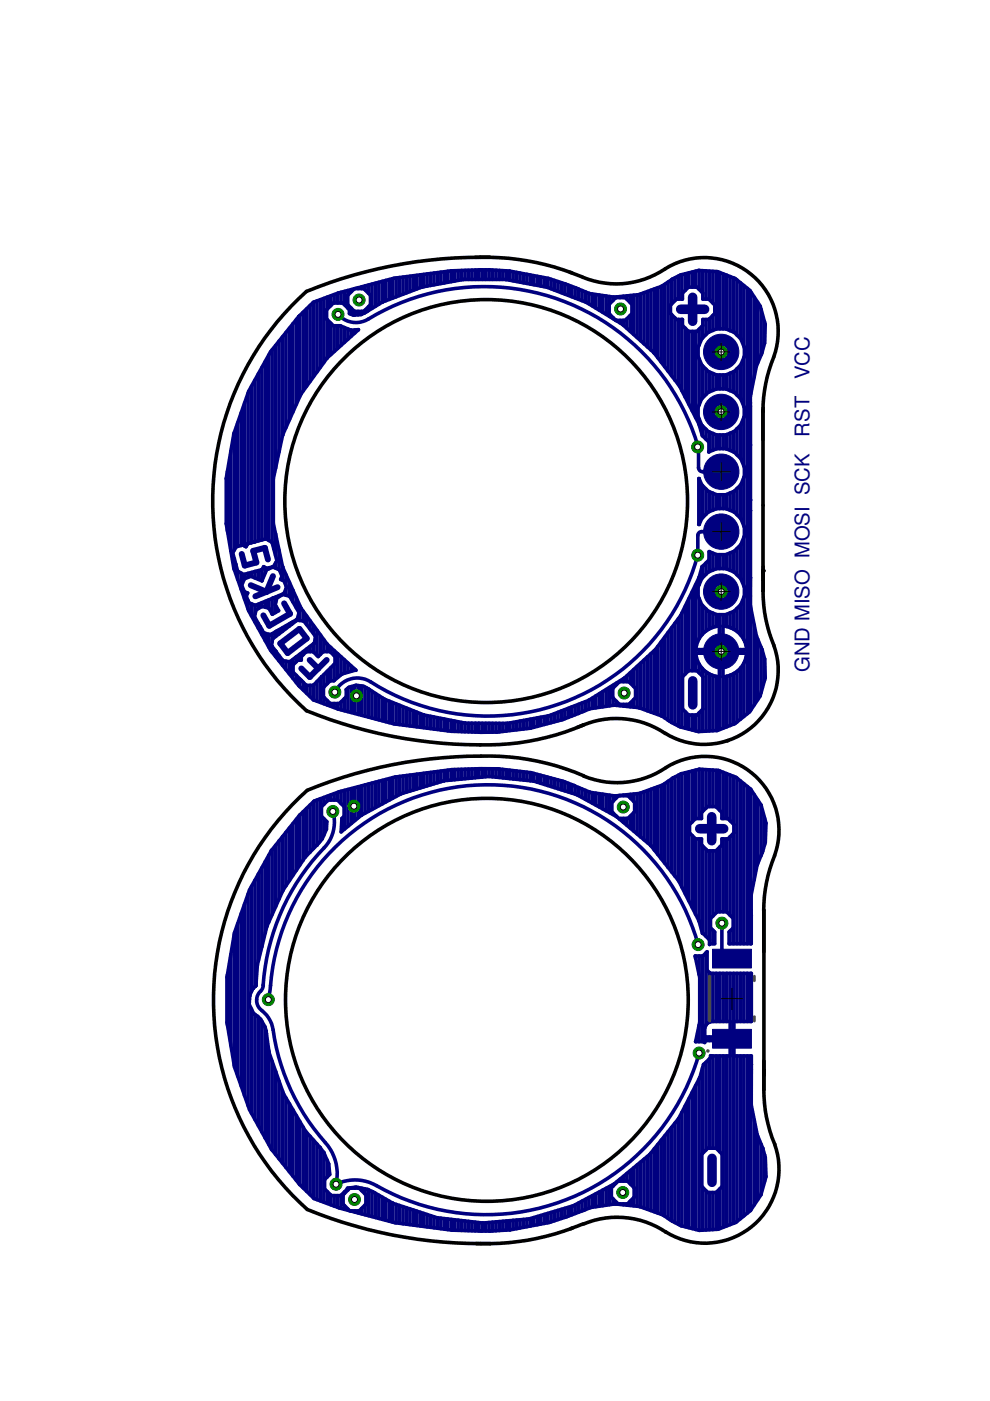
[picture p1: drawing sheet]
<svg xmlns="http://www.w3.org/2000/svg" width="210mm" height="297mm" viewBox="0 0 210 297" stroke-linecap="round" stroke-linejoin="round" font-family="sans-serif">
<defs><g id="words">
<g font-size="4.3" fill="#000080">
<text x="171.6" y="80.4" transform="rotate(-90 171.6 80.4)">VCC</text>
<text x="171.6" y="92.6" transform="rotate(-90 171.6 92.6)">RST</text>
<text x="171.6" y="142.5" transform="rotate(-90 171.6 142.5)">GND MISO MOSI SCK</text>
</g>
</g></defs>
<g fill="#000080" stroke="#000080" stroke-width=".21">
<path d="M151.1 218.2h8.2v4h-8.2z"/>
<path d="M151.1 201.3h8.2v3.9h-8.2z"/>
</g>
<g fill="#000080" stroke="#000080" stroke-width=".21">
<circle cx="152.9" cy="74.6" r="3.7"/>
<circle cx="152.9" cy="87.3" r="3.7"/>
<circle cx="152.9" cy="100" r="3.7"/>
<circle cx="152.9" cy="125.4" r="3.7"/>
<circle cx="152.9" cy="112.7" r="3.7"/>
<circle cx="152.9" cy="138.1" r="3.7"/>
</g>
<g fill="none" stroke="#000080" stroke-width=".76">
<path d="M80.3 59.9v4.6M81.1 59.6v4.5M81.8 59.5v4.3M82.5 59.3v4.2M83.2 59.1v4.1M84 58.9v4M84.7 58.8v3.9M85.4 58.8v3.6M86.2 58.7v3.4M86.9 58.6v3.2M87.6 58.5v3M88.4 58.4v2.9"/>
<path d="M89.1 58.3v2.7M89.8 58.2v2.6M90.6 58.1v2.5M91.3 58v2.5M92 57.9v2.5M92.8 57.8v2.4M93.5 57.7v2.4M94.2 57.6v2.4M94.9 57.5v2.3M95.7 57.4v2.3M95.7 57.4a58.2 58.2 0 0 1 24.3 2.8l5 2.1M95.7 57.4l-12.1 1.6-8.4 2.2h2l1.3 1.4v2l-1.3 1.4h-2.1l-1.4-1.4v-2l1.4-1.4-3.4 .9-5.3 2-3.1 3"/>
<path d="M96.4 57.4v2.2M97.1 57.4v2M97.9 57.3v2M98.3 59.2l-8.8 1.7M98.3 59.2v.1M98.3 59.2h8.9M98.6 57.3v1.9M99.3 57.3v1.9M100.1 57.3v1.9M100.8 57.3v1.9M101.5 57.2v2M102.2 57.2v2"/>
<path d="M103 57.2v2M103.7 57.2v2M104.4 57.3v1.9M105.2 57.3v1.9M105.9 57.3v1.9M106.6 57.4v1.8M107.2 59.2v.1M107.2 59.2l8.8 1.7M107.3 57.4v1.9M108.1 57.5v1.9M108.8 57.6v1.9M109.5 57.8v1.9"/>
<path d="M110.3 57.9v1.9M111 58v2M111.7 58.2v1.9M112.5 58.3v1.9M113.2 58.4v2M113.9 58.6v1.9M114.6 58.7v1.9M115.4 58.9v1.9M116.1 59v1.9M116.8 59.2v2M117.6 59.5v2M118.3 59.7v2.1"/>
<path d="M119 59.9v2.2M141.6 59.8v18.9M142.4 59.3v5.2M142.5 59.2l-2.2 1.5M142.6 59.2a13 13 0 0 1 14.2 .4 13 13 0 0 1 5.3 13.2M142.6 59.2h-.1M143.1 58.9v4.8M143.8 58.5v4.9M144.6 58.2v5.2M145.3 58v3.5M146 57.9v3M146.8 57.7v3.2"/>
<path d="M147.5 57.5v3.4M148.2 57.3v4M148.9 57.4v4.7M149.7 57.4v6M150.4 57.5v6M151.2 57.5v6.8M151.9 57.6v12.1M152.6 57.8v11.9M153.3 58.1v11.6M154.1 58.3v11.5M154.8 58.6v11.5M155.5 58.9v11.5"/>
<path d="M156.3 59.4v11.6M157 59.9v11.9M54.8 79.2v35.5M55.5 77.9v36.6M56.2 76.6v37.7M57 75.3v39.3M57.7 74.2v40.9M58.4 73.3v25.9M59.2 72.3v23.5M59.9 71.4v21M60.6 70.5v20.2M61.4 69.6v19.4"/>
<path d="M62.1 68.7v18.7M62.8 67.8v17.9M63.3 67.1h.1M63.3 67.1l-5.9 7.5-4.7 8.4-3.1 9-1.6 9.5v9.5l1.6 9.5 3.1 9 4.7 8.4 5.9 7.5 3.1 3 5.3 1.9 11.9 3.2 12.1 1.5M63.5 66.9v17.2M64.3 66.2v16.7M65 65.5v16.4M65.7 64.8v16.1M66.5 64.1v15.8M67.2 63.8v15M67.9 63.5v14.4M68.7 63.3v13.5"/>
<path d="M69.4 75.9l-5.6 7.6M69.4 75.9h.1M69.4 63v2.5M69.4 67.8v8.1M70.1 62.7v2.1M70.1 68.5v6.7M70.8 62.5v1.7M70.8 69.1v5.4M71.6 62.2v2M71.6 69.1v4.8M71.7 66.7a5.1 5.1 0 0 0 6.4 1 47.3 47.3 0 0 1 69.9 27.1l.1 4.4 .3 .6 .5 .2h4M72.3 62v2.2"/>
<path d="M72.3 69.2v4M73 61.8v2.8M73 69.4v3.2M73.8 61.6v1M73.8 64.6v.7M73.8 69.7v2.2M74.4 70l1.6-.1-6.6 6M74.4 70h.1M74.5 61.4v.4M74.5 65.4v1.3M74.5 70v1.2M75.2 66v.8"/>
<path d="M75.2 70v.6M75.9 61v.2M75.9 66v.7M75.9 69.9h.1M76.7 60.8v.4M76.7 66v.6M77.4 60.6v.9M77.4 65.7v.6M77.8 66a3.5 3.5 0 0 1-3.7 .5v-.8l-1.4-1.5h-2l-1.4 1.5v1.9l1.4 1.5h1.4l2.3 .9M77.8 66v.1M78.1 60.4v1.8M78.1 65v.8"/>
<path d="M78.9 60.2v5.2M79.6 60v4.9M81.1 64l-3.3 2M81.1 64v.1M89.5 60.9l-8.4 3.1M89.5 60.9h.1M116 60.9h.1M116 60.9l8.4 3.2M119.8 60.2v2.1M120.5 60.5v2.1M121.2 60.7v2.2M121.9 61v2.2"/>
<path d="M122.7 61.3v2.2M123.4 61.6v2.1M124.1 61.9v2.1M124.4 64.1h.1M124.4 64.1l6.1 3.8-1.3-1.4v-2l1.4-1.4h2l1.4 1.4v2l-1.4 1.4h-2l1.4 .9M124.9 62.2v2.2M125 62.3l5.2 .7M125 62.3h.1M125.6 62.3v2.6M126.3 62.4v2.9M127.1 62.5v3.3M127.8 62.7v3.5"/>
<path d="M128.5 62.8v3.9M129.2 62.9v1.5M129.2 66.6v.5M130 63v.7M130 67.4v.1M130.2 63h.1M130.7 62.9v.2M130.7 67.9v.1M131.4 62.9v.2M131.4 67.9v.6M132 68.8h.1M132 68.8l6.6 6"/>
<path d="M132.2 62.8v.3M132.2 67.9v1M132.9 62.7v.7M132.9 67.6v2M133.6 62.7v1.5M133.6 66.9v3.4M134.4 62.6v8.3M135.1 62.5v9.1M135.4 62.5h.1M135.4 62.5l-5.2 .5M135.8 62.3v9.9M136.5 62.1v10.8"/>
<path d="M137.3 61.8v11.8M138 61.5v12.7M138.6 74.8h.1M138.6 74.8l5.5 7.1M138.7 61.3v13.6M139.5 61v14.8M140.2 60.7v16.1M140.3 60.7h.1M140.3 60.7l-4.9 1.8M140.9 60.3v17.4M142.4 66.7v13M143.1 67.4v13.2"/>
<path d="M143.8 67.7v13.9M144.6 67.7v15.1M145.3 69.6v14.6M146 60.9h1.8l1.2 1.2v1.3h1.3l1.3 1.3v1.8l-1.3 1.2h-1.3v1.3l-1.2 1.3h-1.8l-1.3-1.3v-1.3h-1.3l-1.2-1.2v-1.8l1.2-1.3h1.3v-1.3zM146 70.3v15.4M146.8 70.3v16.8M147.5 70.3v18.2M148.2 69.8v3.4M148.2 76.1v9.8M148.9 69.1v2.5M148.9 77.6v6.8M149.7 67.7v3.2"/>
<path d="M149.7 78.3v5.3M150.4 67.6v2.8M150.4 78.9v4.2M151.2 66.9v3.2M151.2 79.2v3.6M151.9 79.5v3M152.6 79.5v2.9M152.9 74.6v1.1M153.3 79.5v2.9M154.1 79.4v3.1M154.8 79.1v3.7M155.5 78.8v4.3"/>
<path d="M156.3 78.2v5.6M157 77.5v7M157.7 60.5v12.9M157.7 75.8v10.4M158.5 61.1v90.2M159.2 61.9v21.7M159.9 63v16.9M160.4 77.6l-1.3 6.4M160.4 77.6h.1M160.6 64.1v12.9M161.4 65.6v9.6M162.1 72.8l-.6 2.2-1.1 2.6"/>
<path d="M162.1 68.2v4.6M48.2 99.9v12.6M48.9 95.7v21.1M49.7 91.7v24.9M50.4 89.6v26.2M51.1 87.5v28.2M51.9 85.4v30.4M52.6 83.4v31.9M53.3 81.9v33.2M54.1 80.6v34.3M59.9 92.2h.1M59.9 92.2l-1.9 9.3v9.5l1.9 9.2"/>
<path d="M63.8 83.5l-3.9 8.7M63.8 83.5h.1M144.1 81.9h.1M144.1 81.9l4.1 7.9M148.2 89.8l.7 2.6 1.4 1.3v2.1a5 5 0 0 1 7.1 1.9 5 5 0 0 1-2.6 6.9 5 5 0 0 1-6.6-3.1v9.7M148.2 89.8h.1M148.2 88.8v1.2M148.9 90.3v2.1M149.7 91v2.1M150.4 91.6v4.2M151.2 91.9v3.5M151.9 92.2v2.9"/>
<path d="M152.6 92.2v2.9M152.9 87.3v.8v-.8M153.3 92.2v2.9M154.1 92.1v3.1M154.8 91.8v3.7M155.5 91.5v4.3M156.3 90.9v5.5M157 90.2v7M157.7 88.5v10.3M159.1 85.4h.1M159.1 84v1.4M159.1 84h.1"/>
<path d="M159.1 85.4v37.1M159.1 94.4h.1M49.7 118.4v2.4M50 119.7h.1M52.5 115.3l-.3 .6-.7-.4-1.4 .4-.8 1.3 1.1 3.9 1.2 .7 3.9-1M52.5 115.3h.1M54 114.9l2.4-.7 1.3 .8 .4 1.4 .6 2.5-.7 1.2-1.4 .4-.7-.4-.4 .7M54 114.9l-1.5 .4M54 114.9h.1M58.4 113.2v4.6M58.4 119.3v1.2M59.2 116.7v4.1"/>
<path d="M147.9 117.7a46.2 46.2 0 0 1-69.9 26.6 5.3 5.3 0 0 0-7 2.4M147.9 117.7h.1M148 117.7h-.1M148.2 111l-.1 .2a5 5 0 0 1 6.7-3.2 5 5 0 0 1 2.6 6.9 5 5 0 0 1-7.1 2v1.8l-1.4 1.4M148.9 103v6.8M149.7 103.7v5.3M149.7 119.4v2.4M150.4 104.3v4.2M150.4 117v4.2M151.2 104.6v3.6M151.2 117.3v3.6M151.9 104.9v3"/>
<path d="M151.9 117.6v3M152.6 104.9v2.9M152.6 117.6v2.9M152.9 112.7h-4.1l-.6 .3-.2 .5v4.2M153.3 104.9v2.9M153.3 117.6v2.9M154.1 104.8v3.1M154.1 117.5v3.1M154.8 104.5v3.7M154.8 117.2v3.7M155.5 104.2v4.3M155.5 116.9v4.3"/>
<path d="M156.3 103.6v5.5M156.3 116.3v5.6M157 102.9v7M157 115.6v7M157.7 101.2v10.3M157.7 113.9v10.3M159.1 108.2v.1M159.1 106h.1M50.4 121.1v1.8M51.1 121.5v3.4M51.8 125.5l.7 .2-.3 .7 .6 1.4 1.3 .6 3.7-1.6M51.8 122.7l-.6 1.4 .6 1.4"/>
<path d="M51.8 122.7l1.4-.5 2.3 .9 1-2.3 1.4-.6 1.3 .6 .6 1.4-.3 .7 .7 .2 .6 1.4-.6 1.4-2.4 .9M51.9 121.8v.9M51.9 125.5v1.5M52.6 121.6v.8M52.6 127.3v1.8M53.3 121.4v.8M53.3 128v2.6M54.1 121.2v1.3M54.1 128.3v1.9M54.1 130.9v1M54.8 121v1.8M54.8 128.1v.9"/>
<path d="M54.8 132.2v1M55.2 132.9l.7 1.3M55.2 132.9h.1M55.5 120.8v2.3M55.5 127.8v.8M55.5 133.5v1M55.9 134.2h.1M56.2 120.3v1.1M56.2 127.5v1.2M56.2 134.3v1.5M57 120.4v.2M57 127.2v1.7"/>
<path d="M57 134.5v2.7M57.7 120.2v.1M57.7 126.9v3.3M57.7 134.4v1.6M57.7 137.1v1.2M57.8 135.5l5.2-4 1.4 .2 2.5 3.2-.2 1.4-5.2 4-1.5-.2-2.4-3.2zM57.8 126.8h.1M58.4 126.6v1.2M58.4 128.4v1.5M58.4 133.9v1.1M58.4 138v1.2M58.6 133.8h.1"/>
<path d="M58.6 133.8l-1.3 .8-1.4-.4M59.2 126.3v.2M59.2 133.5v.9M59.2 139v1.1M59.9 120.1v2.9M59.9 126v.1M59.9 133.1v.7M59.9 140v1.1M59.9 120.2l3.9 8.7M59.9 120.2h.1M60.6 121.8v2.4M60.6 124.8v1.4"/>
<path d="M60.6 132.7v.6M61.4 123.5v2.9M61.4 132.3v.4M61.4 126.4l-1.4-.4-1.3 .8-.4 1.4 .8 1.3-1.4 .7-.7-1.3-1.4-.3-1.3 .7-.4 1.4 1.3 2.2M61.4 126.4l2 3.5M61.7 132v.1M61.7 132l-3.1 1.8M61.8 132.4h.1M62.1 125.1v2.5M62.1 131.8v.4M62.1 139.8v4M62.7 139.4h.1"/>
<path d="M62.8 126.7v2.2M62.8 131.4v.2M62.8 139.3v1M63 131.3h.1M63 131.3l-1.3 .7M63.4 129.9l-.4 1.4M63.4 129.9h.1M63.5 128.4v3.2M63.5 138.7v1.3M63.8 128.9l5.6 7.7M63.8 128.9h.1M63.9 139.2l1-1h1.5l1.1 1 1-1h1.5l1 1v1.5l-4.6 4.6h-1.5l-2.8-2.8v-1.5l1-1h.8z"/>
<path d="M64.3 129.6v2.1M64.3 138.2v.6M65 130.6v1.8M65 137.6v.6M65.7 131.6v1.8M65.7 137.1v1.1M66.5 132.6v1.7M66.5 136.5v1.7M67.2 133.6v5.4M67.9 134.6v4.1M68.7 135.6v2.6M69.4 136.6l6.1 5.5h-.2"/>
<path d="M69.4 136.6h.1M69.4 136.6v1.6M70.1 137.3v1M70.8 137.9v1.1M71.6 138.6v5.1M72.3 139.3v3.7M73 139.9v2.8M136.5 140v10.4M137.3 139.3v11.4M138 138.6v12.4M138.7 137.9v13.3M139 137.7h.1"/>
<path d="M139 137.7l-6.6 6.1M139.5 137.1v14.4M140.2 136.1v15.7M140.9 135.1v17.1M141.6 134.1v18.6M142.4 133.1v20.1M143.1 132.1v21.4M143.8 131.1v22.8M144.3 130.5h.1M144.3 130.5l-5.3 7.2M144.6 130v24.2M145.3 128.5v14.4"/>
<path d="M146 127v15.2M146.8 125.5v16.7M147.5 124v18.2M147.5 138.5h10.8a5.4 5.4 0 0 1-5 5M148.2 122.4v1.6M148.2 126.9v8.5M148.2 137.7v.8M148.2 122.4h.1M148.2 122.4l-3.9 8.1M148.9 120.1l-.7 2.3M148.9 120.1v2.4M148.9 128.4v6"/>
<path d="M148.9 137.7v.8M149.7 129.1v4.7M149.7 137.7v.8M150.4 129.7v3.6M150.4 137.7v.8M151.2 130v3M151.2 137.7v.8M151.9 130.3v2.5M151.9 137.7v.8M152.6 130.3v7.4M152.6 138.5v16.2M152.9 125.4h.1"/>
<path d="M153.3 132.7v10.8M153.3 132.7a5.4 5.4 0 0 1 5 5M153.3 130.3v2.4M153.3 137.7v.8M154.1 130.3v2.5M154.1 137.7v.8M154.8 129.9v3.2M154.8 137.7v.8M155.5 129.6v3.8M155.5 137.7v.8M156.3 129v4.9M156.3 137.7v.8"/>
<path d="M157 128.3v6.3M157 137.7v.8M157.7 126.6v9M157.7 137.7v.8M158.3 137.7h-10.8a5.4 5.4 0 0 1 5-5v10.8a5.4 5.4 0 0 1-5-5M158.3 137.7h.1M159.1 128.5l1.3 6.4M159.1 128.5h.1M159.1 122.5h.1M159.1 122.5v6M159.2 128.9v21.7M159.9 132.5v17"/>
<path d="M160.4 134.9a13.8 13.8 0 0 1-1.5 16 13 13 0 0 1-17 1.9l-1.5-1M160.4 134.9h.1M160.6 135.5v12.9M161.4 137.2v9.6M162.1 139.7v4.6M60.6 140.2v1.8M61.4 140.3v2.6M62.8 143.2v1.5M63.5 143.9v1.7M63.9 144.3h.1M64.3 144.7v1.6M65 145.3v1.7"/>
<path d="M65.7 145.3v2.4M66.5 145.2v3.2M67.2 144.5v4.2M67.9 143.8v5.1M68.2 143.5h.1M68.7 143.1v2.6M68.7 147.8v1.4M69.4 142.3v2.6M69.4 148.5v1M70.1 141.6v2.7M70.1 149.2v.5M70.8 140.9v3.4"/>
<path d="M70.8 149.2v.8M71.6 149.2v1.1M72.3 148.8v1.7M72.5 142.9l-1.7 1.4h-.8l-1.4 1.5v1.9l1.4 1.5h2l1.4-1.5v-1.5a3.7 3.7 0 0 1 4.9 0M72.5 142.9h.1M73 148.1v2.6M73.8 140.6v1.9M73.8 145.9v5M74.5 141.2v1.1M74.5 145.6v5.5M75.2 141.9v.2M75.2 145.4v5.9"/>
<path d="M75.3 142.1l-2.8 .8M75.3 142.1h.1M75.9 145.4v6.1M76.7 145.5v6.2M77.4 145.7v6.1M78.1 146.1v5.9M78.3 146.2l3.3 2.1M78.3 146.2h.1M78.9 146.6v5.6M79.6 147v5.4M80.3 147.5v5.1M81.1 148v4.8"/>
<path d="M81.6 148.3l8.3 3.3M81.6 148.3h.1M81.8 148.4v4.6M82.5 148.7v4.5M83.2 148.9v4.5M84 149.2v4.3M84.7 149.5v4.1M85.4 149.8v3.9M86.2 150.1v3.7M86.9 150.4v3.5M87.6 150.7v3.3M88.4 151v3.1"/>
<path d="M89.1 151.3v2.9M89.8 151.6v2.7M89.9 151.6l8.8 1.7M89.9 151.6h.1M90.6 151.7v2.7M91.3 151.9v2.6M92 152v2.6M92.8 152.2v2.5M93.5 152.3v2.5M94.2 152.4v2.5M94.9 152.6v2.4M95.7 152.7v2.3"/>
<path d="M96.4 152.9v2.2M97.1 153v2.1M97.9 153.2v1.9M98.6 153.3v1.9M98.7 153.3l8.9 .1M98.7 153.3v.1M99.3 153.3v1.9M100.1 153.3v1.9M100.8 153.3v1.9M101.5 153.3v1.9M102.2 153.4v1.9M103 153.4v1.8"/>
<path d="M103.7 153.4v1.8M104.4 153.4v1.8M105.2 153.4v1.8M105.9 153.4v1.8M106.6 153.4v1.7M107.3 153.4v1.6M107.6 153.4h.1M108.1 153.3v1.6M108.8 153.2v1.6M109.5 153v1.7M110.3 152.9v1.7M111 152.8v1.8"/>
<path d="M111.7 152.6v1.9M112.5 154.4l-7.1 .8-9.7-.2M112.5 152.5v1.9M113.2 152.4v1.8M113.9 152.2v1.8M114.6 152.1v1.7M115.4 152v1.6M116.1 151.8v1.6M116.4 151.7v.1M116.4 151.7l-8.8 1.7M116.8 151.6v1.6M117.6 151.3v1.7"/>
<path d="M118.3 151v1.8M119 150.7v1.9M119.8 150.5v1.9M120.5 150.2v1.9M121.2 149.9v1.9M121.9 149.6v1.9M122.7 149.3v1.9M123.4 149.1v1.8M123.6 150.8l-4.3 1.8-6.8 1.8M123.6 150.8v.1M124.1 148.8v1.8M124.8 148.5h.1"/>
<path d="M124.8 148.5l-8.4 3.2M124.9 148.5v1.8M125.6 148v2.2M126.3 147.6v2.5M127.1 147.1v2.9M127.8 146.6v3.3M128.5 146.2v3.6M129.2 145.7v3.9M130 145.3v.6M130 148v1.5M130.7 144.8v.4M130.7 148.7v.9"/>
<path d="M131.4 144.4v.1M131.4 149.4v.2M132.2 143.9v.6M132.2 149.4v.3M132.4 143.8h.1M132.4 143.8l-7.6 4.7M132.9 143.3v1.2M132.9 149.4v.4M133.6 142.6v2.2M133.6 149.1v.8M134.4 142v3.5M134.4 148.3v1.6"/>
<path d="M135.1 141.3v8.7M135.4 150l-5.2-.5-5.1 .8-1.5 .6M135.4 150v.1M135.4 150l5 1.8M135.8 140.6v9.6M140.4 151.8h.1M145.3 150.9v3.5M146 142.2h1.8l1.2 1.3v6.8l-1.2 1.3h-1.8l-1.3-1.3v-6.8zM146 151.6v3M146.8 151.6v3.2M147.5 151.6v3.4M148.2 140.8v1.8"/>
<path d="M148.2 151.2v3.9M148.9 141.8v1.6M148.9 150.4v4.6M149.7 142.4v12.6M150.4 142.9v12.1M151.2 143.2v11.7M151.9 143.4v11.5M153.3 143.5v10.9M154.1 143.4v10.7M154.8 143.2v10.6M155.5 142.8v10.7M156.3 142.4v10.7"/>
<path d="M157 141.7v10.8M157.7 140.6v11.3M58.4 179.2v13M59.2 178.3v12.3M59.9 177.4v11.6M60.6 176.5v11.3M61.4 175.6v11.1M62.1 174.6v11M62.8 173.7v10.8M63.5 172.9h.1M63.5 172.9l-6 7.5M63.5 172.8v10.7"/>
<path d="M64.3 172.1v10.3M65 171.4v10M65.7 170.7v10M66.5 170v9.9M67.2 179.2l-2.5 2.5M67.2 169.6v9.6M67.9 169.4v8.9M68.7 169.1v1.4M68.7 173.5v3.6M69.4 168.8v1M70.1 168.6v1M70.6 172a7.9 7.9 0 0 1-1.9 7.8 46.4 46.4 0 0 0-12.9 29.1"/>
<path d="M70.8 168.3v1.3M71.6 168v1.7M72.3 167.8v2.6M73 167.6v8.2M73.8 167.4v7.8M74.5 167.2v7.4M75.2 167v7M75.9 166.8v6.6M76.6 172.8l-4.3 3.6 .2-2.9 .5-.4v-2.1l-1.4-1.4h-2l-1.4 1.4v2.1l1.1 1.1a6.2 6.2 0 0 1-2.1 5M76.6 172.8v.1M76.7 166.6v6.2M77.4 166.4v6"/>
<path d="M78.1 166.2v5.8M78.9 166v5.6M79.6 165.8v5.4M80.3 165.7v5.1M81.1 165.5v4.9M81.8 165.3v4.7M82.5 165.1v4.6M83.2 164.9v4.3M84 164.7v4.2M84.7 164.6v3.9M85 168.3l-8.4 4.5M85 168.3h.1"/>
<path d="M85.4 164.5v3.7M86.2 164.4v3.6M86.9 164.3v3.4M87.6 164.3v3.2M88.4 164.1v3.2M89.1 164.1v3M89.8 164v2.8M90.6 163.9v2.7M91.3 163.8v2.6M92 163.7v2.5M92.8 163.6v2.4M93.5 163.5v2.2"/>
<path d="M94.1 165.5l-9.1 2.8M94.1 165.5h.1M94.2 163.4v2.1M94.9 163.3v2.2M95.7 163.2v2.2M96.4 163.2v2.1M97.1 163.1v2.1M97.9 163.1v2.1M98.6 163.1v2M99.3 163.1v1.9M100.1 163v2M100.8 163v1.9"/>
<path d="M101.5 163v1.8M102.2 163v1.8M103 163v1.7M103.7 164.6l-9.6 .9M103.7 164.6l9.5 1 9.1 2.9M103.7 163v1.6M104.4 163v1.7M105.2 163v1.8M105.9 163v1.8M106.6 163.1v1.8M107.3 163.2v1.8M108.1 163.3v1.8"/>
<path d="M108.8 163.4v1.8M109.5 163.5v1.7M110.3 163.6v1.7M111 163.6v1.8M111.7 163.7v1.8M112.5 163.8v1.7M113.2 164v1.6M113.9 164.2v1.6M114.6 164.4v1.7M115.4 164.6v1.7M116.1 164.8v1.7M116.8 165v1.8"/>
<path d="M117.6 165.2v1.8M118.3 165.4v1.8M119 165.5v1.9M119.8 165.8v1.9M120.5 166.1v1.8M121.2 166.3v1.8M121.9 166.7v1.7M122.3 168.5h.1M122.3 168.5l8.4 4.6M122.7 167v1.7M123.4 167.3v1.8M124.1 167.6v1.9"/>
<path d="M124.9 167.9v2M125.2 168h.1M125.2 168a51.2 51.2 0 0 0-23.5-5l-5.9 .2-12.1 1.6-11.8 3.1-5.3 1.9-3.1 3.1M125.6 168.1v2.2M126.3 168.2v2.5M127.1 168.3v2.8M127.8 168.4v3.1M128.5 168.5v3.4M129.2 168.6v3.7M130 168.7v1.2M130 172.4v.3M130.7 173.1h.1"/>
<path d="M130.7 173.1l.2 .2-1.2-1.2v-2l1.4-1.4h2.1l1.4 1.4v2l-1.4 1.4h-2l6.8 5.7M130.7 168.7v.4M131.4 168.7h.1M131.4 173.5v.2M132.2 168.6v.1M132.2 173.5v.8M132.9 168.5v.2M132.9 173.5v1.5M133.6 168.4v.8M133.6 173.1v2.5M134.4 168.4v1.5M134.4 172.3v3.9"/>
<path d="M135.1 168.3v8.5M135.8 168.1v9.3M136.5 167.9v10.2M137.3 167.6v11.1M138 179.2v.1M138 179.2l5.9 7.5M138 167.3v12M138.7 167.1v13.1M139.5 166.8v14.3M140.2 166.6v15.5M140.9 166.2v16.8M141.6 165.7v18.2"/>
<path d="M142.4 165.2v19.6M143.1 164.7v21.1M143.8 164.4v22.3M144.6 164v24.1M145.3 163.8v25.7M146 163.7v27.3M146.2 174.8l1.3-1.3h1.2v-1.2l1.3-1.3h1.8l1.3 1.3v1.2h1.2l1.3 1.3v1.8l-1.3 1.3h-1.2v1.2l-1.3 1.3h-1.8l-1.3-1.3v-1.2h-1.2l-1.3-1.3zM146.8 163.5v10.8M146.8 177.2v15.2M147.5 163.3v10.2M147.5 177.9v15.9M148.2 163.1v10.4"/>
<path d="M148.2 177.9v17.4M148.9 163.1v9M148.9 179.3v18.6M149.7 163.2v8.1M150.4 163.2v7.8M151.2 163.3v7.7M151.9 163.3v7.8M152.6 163.4v8.4M152.6 179.6v13.7M153.3 163.7v9.8M153.3 177.9v15.4M154.1 164v9.5"/>
<path d="M154.1 177.9v15.4M154.8 164.3v9.7M154.8 177.4v16.7M155.5 164.6v10.1M155.5 176.7v23.4M156.3 165v35.1M157 165.6v34.5M157.7 166.2v33.9M158.5 166.8v33.3M159.2 167.3a14 14 0 0 1 1.3 16.1M159.2 167.3a13.3 13.3 0 0 0-18.7-.9l-4.9 1.8-5.2 .6-5.2-.8M159.2 167.4v32.7"/>
<path d="M159.9 168.5v18M160.6 169.6v13.5M161.4 170.8v10.6M162.1 173.4v5.8M49.7 198.1v27.8M50.4 195.8v32.4M51.1 193.7v36.5M51.9 191.7v40.6M52.6 189.6v44.8M53.3 187.9v22.3M54.1 186.6v22.6M54.8 185.3v18.4"/>
<path d="M55.5 184v16.7M56.2 182.7v15.1M56.6 196.4l-2 8.2M56.6 196.4h.1M57 181.3v14.2M57.5 180.4h.1M57.5 180.4l-4.6 8.3-3.2 9.1-1.6 9.4v9.6l1.6 9.4 3.2 9 4.6 8.4 6 7.5 3.1 3 5.3 2 2.2 .6-1.4-1.4v-2l1.4-1.4h2.1l1.4 1.4v2l-1.4 1.4h-1.9l9.4 2.5 12.1 1.6a59 59 0 0 0 24.3-2.8l3.7-1.4M57.7 180.1v13.8M60 188.7l-3.4 7.7M60 188.7h.1M64.7 181.7l-4.7 7M64.7 181.7h.1"/>
<path d="M143.9 186.7h.1M143.9 186.7l4.3 8.6M148.2 195.3h.1M148.2 195.3l.7 2.6M148.9 197.9l1.5 1.4M149.7 180.1v18.4M150.4 180.4v19.9l.2-.2h.9v-2.5l-.9-.9v-2l1.5-1.4h2l1.4 1.4v2l-.9 .9v2.5h4.7v-6M151.2 180.4v13.8M151.2 197.2v2.9M151.9 180.3v13.2M153.1 195.7v7.5h2.1M154.8 197.4v2.7"/>
<path d="M159.3 189.8v4.3M159.3 189.8h.1M159.3 194.1h.1M160.5 183.4l-1.2 6.4M160.5 183.4h.1M48.2 206.7v10.6M48.9 202.4v19.2M52.8 212.9l1 2M52.8 212.9h.1M52.9 212.5l-.1 .4M52.9 212.5h.1M52.9 211.1v1.4"/>
<path d="M52.9 211.1h.1M53.3 214v22M53.6 209.6l-.7 1.5M53.6 209.6h.1M53.7 209.5h.1M53.7 209.5l-.1 .1M53.8 214.9a5.2 5.2 0 0 1 2.6 3.7M53.8 214.9h.1M54.1 215.1v22.3M54.2 209l-.5 .5M54.2 209h.1M54.3 208.2v.1"/>
<path d="M54.6 204.6l-.4 4.4M54.6 204.6h.1M54.8 215.6v23.1M55.5 216.5v23.5M55.8 208.9h.1M55.8 208.9l-.3 1a2.72 2.72 0 0 0 0 4.4l1.4 1.5a8.3 8.3 0 0 1 1.3 4.5 46.3 46.3 0 0 0 11.3 22.6 9.9 9.9 0 0 1 1.7 8.2 9.3 9.3 0 0 1 8.6 .3 46.9 46.9 0 0 0 68.5-28.1M56.2 218v23.3M56.4 218.6l.1 .6M56.4 218.6h.1M56.5 219.2l.5 4M56.5 219.2h.1M147.5 202.7v.5"/>
<path d="M148 200.3a46.3 46.3 0 0 0-49.5-33.7 46.3 46.3 0 0 0-41.2 43.4l-.4 1.9M148.2 202.7v3.9M148.2 217.4v3.5M148.9 202.7v18.2M149.7 202v15.3M149.7 219.9v.7M150.4 206.2v10.5M150.4 219.9v.7M150.4 216.7l.5-.1h3.9v7.3l-4.2-.1v.5l-1.4 1.4-.8 2.7M150.4 216.7a1.64 1.64 0 0 0-1 1.3v1.9h6.2v-3.3h3.7v-10.2h-8.7l-.7-.7v-3.9l-.9 .9h-1.6l1 4.5v9.5l-.9 4.2M151.2 206.4v10.2M151.2 219.9v.7"/>
<path d="M151.9 206.4v10.2M151.9 219.9v.7M152.6 206.4v10.2M152.6 219.9v.7M153.3 206.4v10.2M153.3 219.9v.7M154.1 206.4v10.2M154.1 219.9v.7M154.8 206.4v10.2M154.8 219.9v.7M155.5 206.4v13.5M156.3 206.4v10.2"/>
<path d="M157 206.4v10.2M157.7 206.4v10.2M158.5 206.4v10.2M159.2 206.4v10.2M57 222.7v19.9M57 223.2l3.1 8.7M57 223.2h.1M57.7 225v18.9M58.4 227.1v17.7M59.2 229.2v16.5M59.9 231.3v15.3M60.1 231.9l4.7 7.9"/>
<path d="M60.1 231.9h.1M60.6 232.8v14.7M61.4 234v14.4M62.1 235.3v14M62.8 236.5v13.8M63.5 237.7v13.5M64.3 239v12.9M64.8 239.8l3.8 4.5M64.8 239.8h.1M141.6 239.9v18.4M142.4 239v19.8M143.1 238.1v21.1"/>
<path d="M143.8 237.2v22.4M143.9 237.1v.1M143.9 237.1l-6.1 7.7M144.6 235.8v24.1M145.3 234.4v25.7M146 233v27.3M146.8 231.6v28.9M147.5 220.8v.1M147.5 230.1v30.6M147.5 220.9h1.7l.2 .1v-.4h6.2v3.3h3.7v10.4M148.2 228.7v32.2M148.4 228.4h.1"/>
<path d="M148.4 228.4l-4.5 8.7M148.9 226.4v18.1M149.7 225.2v18.6M150.4 224.5v18.9M151.2 223.9v19.5M151.9 223.9v19.6M152.6 223.9v20.3M153.3 223.9v36.3M154.1 223.9v36M154.8 223.9v35.7M155.5 220.6v38.8M156.3 223.9v35.1"/>
<path d="M157 223.9v34.5M157.7 223.9v33.9M158.5 223.9v33.3M159.2 223.9v32.7M159.3 234.3l1.2 6.3M159.3 234.3h.1M159.3 225.7h.1M159.9 237.4v18.1M65 240.1v12.5M65.7 240.9v12.4M66.5 241.7v12.3M67.2 242.5v11.8"/>
<path d="M67.9 243.4v11.2M68.6 244.3l1.1 2.5 .2 2.2-1.1 1.1v2l1.5 1.4h1.9l1.5-1.4v-.2a7.5 7.5 0 0 1 5.7 1l3.9 2.2M68.7 244.3v10.6M69.4 246v3.5M69.4 252.6v2.6M70.1 253.4v2M70.8 253.5v2.2M71.6 253.5v2.5M72.3 253.4v2.8M73 252.7v.3M73 255.6v.8M73.8 251.9v.4"/>
<path d="M73.8 256.3v.3M74.5 251.8v.1M74.5 256.7v.1M75.2 251.7v.2M75.2 256.7v.3M75.9 251.8v.1M75.9 256.7v.5M76.7 251.9v.5M76.7 256.2v1.2M77.4 252.1v1.1M77.4 255.5v2.1M78.1 252.3v5.4"/>
<path d="M78.9 252.6v5.3M79.6 253v5.1M80.3 253.4v4.9M81.1 253.8v4.7M81.8 254.3v4.4M82.5 254.7v4.2M83.2 255.1v4M83.3 255.1l9.3 3.1M83.3 255.1v.1M84 255.4v3.9M84.7 255.6v3.8M85.4 255.8v3.7"/>
<path d="M86.2 256.1v3.4M86.9 256.3v3.4M87.6 256.5v3.2M88.4 256.8v3M89.1 257v2.9M89.8 257.3v2.7M90.6 257.5v2.6M91.3 257.7v2.5M92 258v2.3M92.6 258.2l9.8 1.1M92.6 258.2h.1M92.8 258.2v2.2"/>
<path d="M93.5 258.3v2.2M94.2 258.4v2.2M94.9 258.4v2.3M95.7 258.5v2.3M96.4 258.6v2.2M97.1 258.7v2.1M97.9 258.8v2.1M98.6 258.9v2M99.3 259v1.9M100.1 259v1.9M100.8 259.1v1.9M101.5 259.2v1.8"/>
<path d="M102.2 259.3v1.7M102.4 259.3h.1M103 259.2v1.8M103.7 259.2v1.8M104.4 259.1v1.9M105.2 259.1v1.8M105.9 259v1.9M106.6 258.9v2M107.3 258.9v1.9M108.1 258.8v2M108.8 258.7v1.9M109.5 258.7v1.8"/>
<path d="M110.3 258.6v1.7M111 258.6v1.6M111.7 258.5v1.6M112.5 258.4v1.5M113.2 258.1v1.7M113.9 257.9v1.8M114.6 257.7v1.8M115.4 257.5v1.9M116.1 257.3v1.9M116.8 257.1v2M117.6 256.9v1.9M118.3 256.6v2"/>
<path d="M119 256.4v1.9M119.8 256.2v1.9M120.5 256v1.9M121.2 255.8v1.8M121.9 255.5v1.8M122.7 255.1v1.9M123.4 254.7v2M123.8 256.6h.1M124.1 254.3v2.2M124.9 253.9v2.3M125.2 256l-1.4 .6M125.2 256h.1"/>
<path d="M125.6 253.5v2.4M126.3 253.1v2.7M127.1 252.7v3M127.8 252.3v3.3M128.5 251.9v3.6M129.2 251.6v3.8M130 251.2v.3M130 254.2v1.1M130.2 251h.1M130.2 251l-8.6 4.7-9.4 2.7-9.8 .9M130.4 255.2l-5.2 .8M130.4 255.2v.1"/>
<path d="M130.4 255.2l5.2 .6M130.7 250.6v.2M130.7 254.9v.4M131.4 250v.4M131.4 255.2v.2M132.2 249.4v1M132.2 255.2v.2M132.9 248.8v1.6M132.9 255.2v.3M133.6 248.2v2.8M133.6 254.7v.9M134.4 247.6v4.1"/>
<path d="M134.4 253.9v1.8M135.1 247v8.7M135.6 255.8h.1M135.6 255.8l4.9 1.8M135.8 246.4v9.5M136.5 245.8v10.3M137.3 245.2v11.2M137.8 244.8h.1M137.8 244.8l-7.6 6.2M138 244.5v12.2M138.7 243.6v13.3M139.5 242.7v14.5"/>
<path d="M140.2 241.7v15.8M140.5 257.6h.1M140.9 240.8v17M148.9 251.7v9.1M149.7 252.5v8.3M150.1 243.4h1.7l1.3 1.3v6.9l-1.3 1.2h-1.7l-1.3-1.2v-6.9zM150.4 252.8v7.9M151.2 252.8v7.9M151.9 252.8v7.8M152.6 252.1v8.4M160.5 240.6a14 14 0 0 1-1.4 16.1 13 13 0 0 1-17.1 1.9l-1.5-1M160.5 240.6h.1"/>
<path d="M160.6 240.9v13.5M161.4 242.6v10.6M162.1 244.8v5.8"/>
<circle cx="152.9" cy="74.6" r="5"/>
<circle cx="152.9" cy="87.3" r="5"/>
<circle cx="152.9" cy="125.4" r="5"/>
<circle cx="132.3" cy="146.9" r="2.61"/>
<circle cx="132" cy="252.8" r="2.61"/>
</g>
<path d="M144.3 65.6h5.1M146.9 63v5.1M146.9 144.4v5M148.4 175.7h5M150.9 173.2v5M151 245.6v5.1" fill="none" stroke="#000080" stroke-width="2"/>
<path d="M51.2 117.5l.7 2.4 2.5-.6-.7-2.5 2.5-.6 .6 2.4M53.2 124.1l3.3 1.4M56.5 125.5l-2.4 .9M57.9 122.2l-1.4 3.3M58.8 124.5l-2.3 1M59.4 136.4l4.1-3.1 1.5 2.1-4 3.1zM60.2 127.9l1.3 2.2-4.4 2.6-1.3-2.2M65.7 139.9l1.8 1.8M69.3 139.9l-1.8 1.8M63.9 141.7l1.8 1.8 1.8-1.8" fill="none" stroke="#000080" stroke-width="1.3"/>
<circle cx="152.9" cy="138.1" r="1.27" fill="#008000" stroke="#008000" stroke-width=".21"/>
<circle cx="152.9" cy="138.1" r=".64" fill="#fff" stroke="#000" stroke-width=".21"/>
<circle cx="75.6" cy="147.5" r="1.27" fill="#008000" stroke="#008000" stroke-width=".21"/>
<circle cx="75.6" cy="147.5" r=".64" fill="#fff" stroke="#000" stroke-width=".21"/>
<circle cx="152.9" cy="74.6" r="1.27" fill="#008000" stroke="#008000" stroke-width=".21"/>
<circle cx="152.9" cy="74.6" r=".64" fill="#fff" stroke="#000" stroke-width=".21"/>
<circle cx="76.1" cy="63.6" r="1.27" fill="#008000" stroke="#008000" stroke-width=".21"/>
<circle cx="76.1" cy="63.6" r=".64" fill="#fff" stroke="#000" stroke-width=".21"/>
<circle cx="131.6" cy="65.5" r="1.27" fill="#008000" stroke="#008000" stroke-width=".21"/>
<circle cx="131.6" cy="65.5" r=".64" fill="#fff" stroke="#000" stroke-width=".21"/>
<circle cx="148.2" cy="223.3" r="1.27" fill="#008000" stroke="#008000" stroke-width=".21"/>
<circle cx="148.2" cy="223.3" r=".64" fill="#fff" stroke="#000" stroke-width=".21"/>
<circle cx="71.2" cy="251.1" r="1.27" fill="#008000" stroke="#008000" stroke-width=".21"/>
<circle cx="71.2" cy="251.1" r=".64" fill="#fff" stroke="#000" stroke-width=".21"/>
<circle cx="70.6" cy="172" r="1.27" fill="#008000" stroke="#008000" stroke-width=".21"/>
<circle cx="70.6" cy="172" r=".64" fill="#fff" stroke="#000" stroke-width=".21"/>
<circle cx="56.9" cy="211.9" r="1.27" fill="#008000" stroke="#008000" stroke-width=".21"/>
<circle cx="56.9" cy="211.9" r=".64" fill="#fff" stroke="#000" stroke-width=".21"/>
<circle cx="148" cy="200.3" r="1.27" fill="#008000" stroke="#008000" stroke-width=".21"/>
<circle cx="148" cy="200.3" r=".64" fill="#fff" stroke="#000" stroke-width=".21"/>
<circle cx="152.9" cy="87.3" r="1.27" fill="#008000" stroke="#008000" stroke-width=".21"/>
<circle cx="152.9" cy="87.3" r=".64" fill="#fff" stroke="#000" stroke-width=".21"/>
<circle cx="147.9" cy="117.7" r="1.27" fill="#008000" stroke="#008000" stroke-width=".21"/>
<circle cx="147.9" cy="117.7" r=".64" fill="#fff" stroke="#000" stroke-width=".21"/>
<circle cx="71" cy="146.7" r="1.27" fill="#008000" stroke="#008000" stroke-width=".21"/>
<circle cx="71" cy="146.7" r=".64" fill="#fff" stroke="#000" stroke-width=".21"/>
<circle cx="75" cy="170.9" r="1.27" fill="#008000" stroke="#008000" stroke-width=".21"/>
<circle cx="75" cy="170.9" r=".64" fill="#fff" stroke="#000" stroke-width=".21"/>
<circle cx="153.1" cy="195.7" r="1.27" fill="#008000" stroke="#008000" stroke-width=".21"/>
<circle cx="153.1" cy="195.7" r=".64" fill="#fff" stroke="#000" stroke-width=".21"/>
<circle cx="147.9" cy="94.8" r="1.27" fill="#008000" stroke="#008000" stroke-width=".21"/>
<circle cx="147.9" cy="94.8" r=".64" fill="#fff" stroke="#000" stroke-width=".21"/>
<circle cx="71.7" cy="66.7" r="1.27" fill="#008000" stroke="#008000" stroke-width=".21"/>
<circle cx="71.7" cy="66.7" r=".64" fill="#fff" stroke="#000" stroke-width=".21"/>
<circle cx="152.9" cy="125.4" r="1.27" fill="#008000" stroke="#008000" stroke-width=".21"/>
<circle cx="152.9" cy="125.4" r=".64" fill="#fff" stroke="#000" stroke-width=".21"/>
<circle cx="132.1" cy="171.1" r="1.27" fill="#008000" stroke="#008000" stroke-width=".21"/>
<circle cx="132.1" cy="171.1" r=".64" fill="#fff" stroke="#000" stroke-width=".21"/>
<circle cx="132.3" cy="146.9" r="1.27" fill="#008000" stroke="#008000" stroke-width=".21"/>
<circle cx="132.3" cy="146.9" r=".64" fill="#fff" stroke="#000" stroke-width=".21"/>
<circle cx="132" cy="252.8" r="1.27" fill="#008000" stroke="#008000" stroke-width=".21"/>
<circle cx="132" cy="252.8" r=".64" fill="#fff" stroke="#000" stroke-width=".21"/>
<circle cx="75.2" cy="254.3" r="1.27" fill="#008000" stroke="#008000" stroke-width=".21"/>
<circle cx="75.2" cy="254.3" r=".64" fill="#fff" stroke="#000" stroke-width=".21"/>
<path d="M150.1 222.8h.1" fill="none" stroke="#505050" stroke-width=".76"/>
<path d="M150.5 207v9.5M159.9 207v.9M159.9 215.6v.9" fill="none" stroke="#505050" stroke-width=".63"/>
<g fill="none" stroke="#000" stroke-width=".21">
<path d="M151 74.6h3.8M152.9 72.7v3.8M151 87.3h3.8M152.9 85.4v3.8M152.9 98.1v3.8M151 100h3.8M151 112.7h3.8M152.9 110.8v3.8M151 138.1h3.8M151 125.4h3.8M152.9 123.5v3.8M152.9 136.2v3.8"/>
<path d="M154.5 157l-.9 .3M152.9 211.7h4.6M155.2 209.5v4.5"/>
</g>
<g fill="none" stroke="#000" stroke-width=".76">
<path d="M100.8 54.5a53.4 53.4 0 0 1 20.4 3.3M101.8 54.5a98 98 0 0 0-36.8 7.3 59.6 59.6 0 0 0 0 88.9 96.4 96.4 0 0 0 44.9 6.8l4-.7a50.5 50.5 0 0 0 9.7-3.1M120.8 57.7l2.7 1M141 57a18.5 18.5 0 0 1-17.4 1.8M141.1 57a15.7 15.7 0 0 1 18.1 1.1 15.7 15.7 0 0 1 4.9 17.5M164.1 75.7a30.1 30.1 0 0 0-2.3 11.5M161.8 86.5v38.8M161.8 125.3a32.5 32.5 0 0 0 2.6 12.6 15.7 15.7 0 0 1-5.7 16.8 15.7 15.7 0 0 1-17.7 .7M161.8 121v4.3M123.6 153.7a18.5 18.5 0 0 1 17.5 1.8M123.6 153.7l-1.2 .5M154.4 157l-.2 .1"/>
<path d="M123.8 164.5a53.6 53.6 0 0 0-24.5-4.2 97.4 97.4 0 0 0-34.1 7.3 59.6 59.6 0 0 0 0 88.8 96.9 96.9 0 0 0 36.8 7.3M141.2 162.8a18.5 18.5 0 0 1-17.4 1.7M141.2 162.7a15.7 15.7 0 0 1 18.2 1.2 15.7 15.7 0 0 1 4.8 17.5M162 193v38M164.2 181.4a30.7 30.7 0 0 0-2.3 11.6v8.8M162 226.8a35.5 35.5 0 0 0 2.6 16.9 15.7 15.7 0 0 1-5.7 16.8 15.7 15.7 0 0 1-17.7 .7M123.7 259.5l-2.7 1M123.8 259.5a18.5 18.5 0 0 1 17.4 1.8M121.4 260.4a52.4 52.4 0 0 1-20.5 3.3"/>
<circle cx="103.1" cy="106.2" r="42.7"/>
<circle cx="103.2" cy="212" r="42.7"/>
</g>
<circle cx="161.8" cy="121" r=".38" fill="#000"/>
<use href="#words"/>
</svg>
